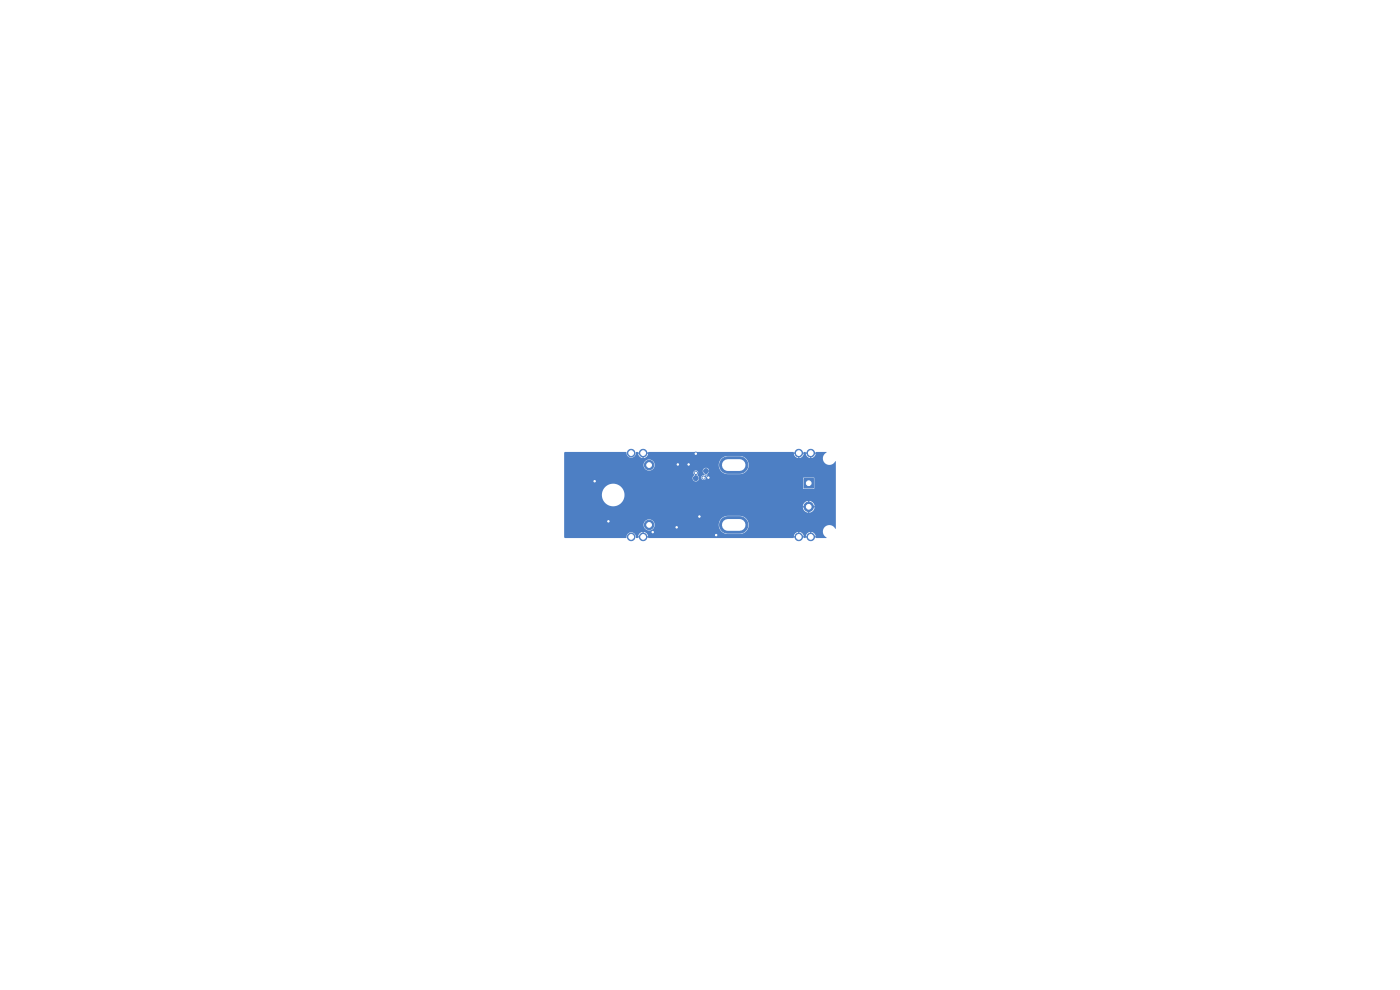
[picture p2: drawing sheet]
<svg xmlns="http://www.w3.org/2000/svg" width="297mm" height="210mm" viewBox="0 0 297 210" stroke-linecap="round" stroke-linejoin="round" font-family="sans-serif">
<g fill="#4d7fc4" stroke="#4d7fc4" stroke-width=".21">
<path d="M153.1 97.5l.4-.3 .7-.3h2.7a1.75 1.75 0 0 1 1.8 1.8 1.75 1.75 0 0 1-1.8 1.7h-2.5a1.75 1.75 0 0 1-1.6-1 1.75 1.75 0 0 1 .3-1.9z"/>
<path d="M170.6 101.5h2v2h-2z"/>
<path d="M153.1 110.2l.4-.3 .7-.3h2.7a1.75 1.75 0 0 1 1.8 1.8 1.75 1.75 0 0 1-1.8 1.7h-2.5a1.75 1.75 0 0 1-1.6-1 1.75 1.75 0 0 1 .3-1.9z"/>
<circle cx="171.6" cy="107.5" r="1"/>
<circle cx="137.7" cy="98.7" r="1"/>
<circle cx="137.7" cy="111.4" r="1"/>
<circle cx="133.9" cy="96.1" r=".8"/>
<circle cx="136.4" cy="96.1" r=".8"/>
<circle cx="172" cy="113.9" r=".8"/>
<circle cx="169.5" cy="113.9" r=".8"/>
<circle cx="172" cy="96.1" r=".8"/>
<circle cx="169.5" cy="96.1" r=".8"/>
<circle cx="149.8" cy="99.9" r=".51"/>
<circle cx="147.6" cy="97.5" r=".51"/>
<circle cx="149.8" cy="97.3" r=".51"/>
<circle cx="133.9" cy="113.9" r=".8"/>
<circle cx="136.4" cy="113.9" r=".8"/>
<circle cx="147.6" cy="101.4" r=".51"/>
<circle cx="149.3" cy="101.3" r=".33"/>
<circle cx="147.6" cy="100.3" r=".33"/>
<circle cx="147.6" cy="96.2" r=".33"/>
<circle cx="151.9" cy="113.5" r=".33"/>
<circle cx="146.1" cy="98.5" r=".33"/>
<circle cx="143.8" cy="98.5" r=".33"/>
<circle cx="126.1" cy="102.1" r=".33"/>
<circle cx="129.1" cy="110.6" r=".33"/>
<circle cx="150.3" cy="101.3" r=".33"/>
<circle cx="143.5" cy="111.9" r=".33"/>
<circle cx="148.4" cy="109.6" r=".33"/>
<circle cx="138.5" cy="112.9" r=".33"/>
</g>
<path d="M146.1 98.4v.1M147.6 96.2v1.3M149.8 99.9v1l-.5 .4M149.8 97.3v.6l.7 .8v1.5l-.2 .3v.8M147.6 100.3v1.1" fill="none" stroke="#4d7fc4" stroke-width=".21"/>
<path d="M119.7 96l13.1-.1 .1 .1a.98 .98 0 0 0 .9 1.1 .98 .98 0 0 0 1.1-.9l.5 .1a1.06 1.06 0 0 0 1.1 .9 1.06 1.06 0 0 0 1-1h-.9v1h-.3v-1h-1.4l33.5 .1a1.06 1.06 0 0 0 1.1 .9 1.06 1.06 0 0 0 1-1l.5 .1a1.06 1.06 0 0 0 1 .9 1.06 1.06 0 0 0 1-1h-.9v1h-.2v-1h-2.3v1h-.3v-1h-34.4l.1-.3 .4 .1h2.1l.1-.1h30.7l.1 .1 6.9-.1 .1 .1a1.38 1.38 0 0 0-.4 2.2 1.38 1.38 0 0 0 2.2-.4l.1 .1v14.3l-.1-.1a1.38 1.38 0 0 0-2.3-.3 1.38 1.38 0 0 0 .5 2.2l-.1 .1h-2.2v-.1h-2.2l-.1 .1-.3-.1h-2.1l-.1 .1h-30.7l-.1-.1h-2.1l-.4 .1-.1-.3h1.4v-1h.3v1h32.7v-1h.3v1h2.3v-1h.2v1h.9a1.05 1.05 0 0 0-1-1 1.05 1.05 0 0 0-1.1 1l-.4-.1a1.06 1.06 0 0 0-1.1-.9 1.06 1.06 0 0 0-1 1l-30.9-.1a1.06 1.06 0 0 0-1.1-.9 1.06 1.06 0 0 0-1 1l-.5-.1a.98 .98 0 0 0-1.2-.8 .98 .98 0 0 0-.8 1.1l-.1 .1h-12.9l-.2-.2v-2.5h16.8a1.18 1.18 0 0 0 1.2 1.1 1.18 1.18 0 0 0 1.2-1.1h13.6l.3 1 .9 .7 .7 .2h2.5a1.93 1.93 0 0 0 1.9-1.9 1.93 1.93 0 0 0-1.9-2h-2.5l-.7 .2-.9 .7-.3 1.1h-13.6a1.18 1.18 0 0 0-1.2-1.2 1.18 1.18 0 0 0-1.2 1.2h-16.8v-3.8h50.6a1.25 1.25 0 0 0 1.3 1.2 1.25 1.25 0 0 0 1.2-1.2h-1.1v1.2h-.3v-1.2h-51.7v-2.6h8a2.4 2.4 0 0 0 2.7 2.4h41v-1.1h.3v1.1h1.1a1.25 1.25 0 0 0-1.2-1.2 1.25 1.25 0 0 0-1.3 1.2h-39.8a2.4 2.4 0 0 0 2-2.7 2.4 2.4 0 0 0-2.6-2.1 2.4 2.4 0 0 0-2.2 2.4h-8v-3.5h27.2v.1a.69 .69 0 0 0 .8 .5 .69 .69 0 0 0 .6-.7h.5l.1 .3 .4 .1 .4-.2 .1-.3h20.6v2.4h2.3v-2.4h-22.9l.2-.2 .1-.6a.69 .69 0 0 0 .2-1 .69 .69 0 0 0-1.1 0 .69 .69 0 0 0 .3 1.1v.2l-.6 .2-.1 .4h-.5l-.1-.3a.41 .41 0 0 1-.1-.7 .51 .51 0 0 0-.7-.6 .51 .51 0 0 0-.1 .9l-.4 .8h-27.2v-2.8h16.8v.2a1.18 1.18 0 0 0 1.3 .9 1.18 1.18 0 0 0 1.1-1.1h13.6l.3 1 .9 .7 .7 .2h2.5a1.93 1.93 0 0 0 1.9-1.9 1.93 1.93 0 0 0-1.9-2h-2.5l-.7 .2-.9 .7-.3 1.1h-13.6a1.18 1.18 0 0 0-1.2-1.2 1.18 1.18 0 0 0-1.2 1.2h-16.8z" fill="#4d7fc4"/>
<g fill="#fff" stroke="#fff" stroke-width=".21">
<circle cx="149.3" cy="101.3" r=".15"/>
<circle cx="147.6" cy="100.3" r=".15"/>
<circle cx="147.6" cy="96.2" r=".15"/>
<circle cx="151.9" cy="113.5" r=".15"/>
<circle cx="146.1" cy="98.5" r=".15"/>
<circle cx="143.8" cy="98.5" r=".15"/>
<circle cx="126.1" cy="102.1" r=".15"/>
<circle cx="129.1" cy="110.6" r=".15"/>
<circle cx="150.3" cy="101.3" r=".15"/>
<circle cx="143.5" cy="111.9" r=".15"/>
<circle cx="148.4" cy="109.6" r=".15"/>
<circle cx="138.5" cy="112.9" r=".15"/>
<circle cx="171.6" cy="102.5" r=".5"/>
<circle cx="171.6" cy="107.5" r=".5"/>
<circle cx="175.9" cy="97.2" r="0"/>
<circle cx="137.7" cy="98.7" r=".5"/>
<circle cx="137.7" cy="111.4" r=".5"/>
<circle cx="130.1" cy="105" r="0"/>
<circle cx="175.9" cy="112.8" r="0"/>
<circle cx="133.9" cy="96.1" r=".5"/>
<circle cx="136.4" cy="96.1" r=".5"/>
<circle cx="172" cy="113.9" r=".5"/>
<circle cx="169.5" cy="113.9" r=".5"/>
<circle cx="172" cy="96.1" r=".5"/>
<circle cx="169.5" cy="96.1" r=".5"/>
<circle cx="133.9" cy="113.9" r=".5"/>
<circle cx="136.4" cy="113.9" r=".5"/>
</g>
<path d="M154.4 98.7h2.5M154.4 111.4h2.5" fill="none" stroke="#fff" stroke-width="2.5"/>
</svg>
